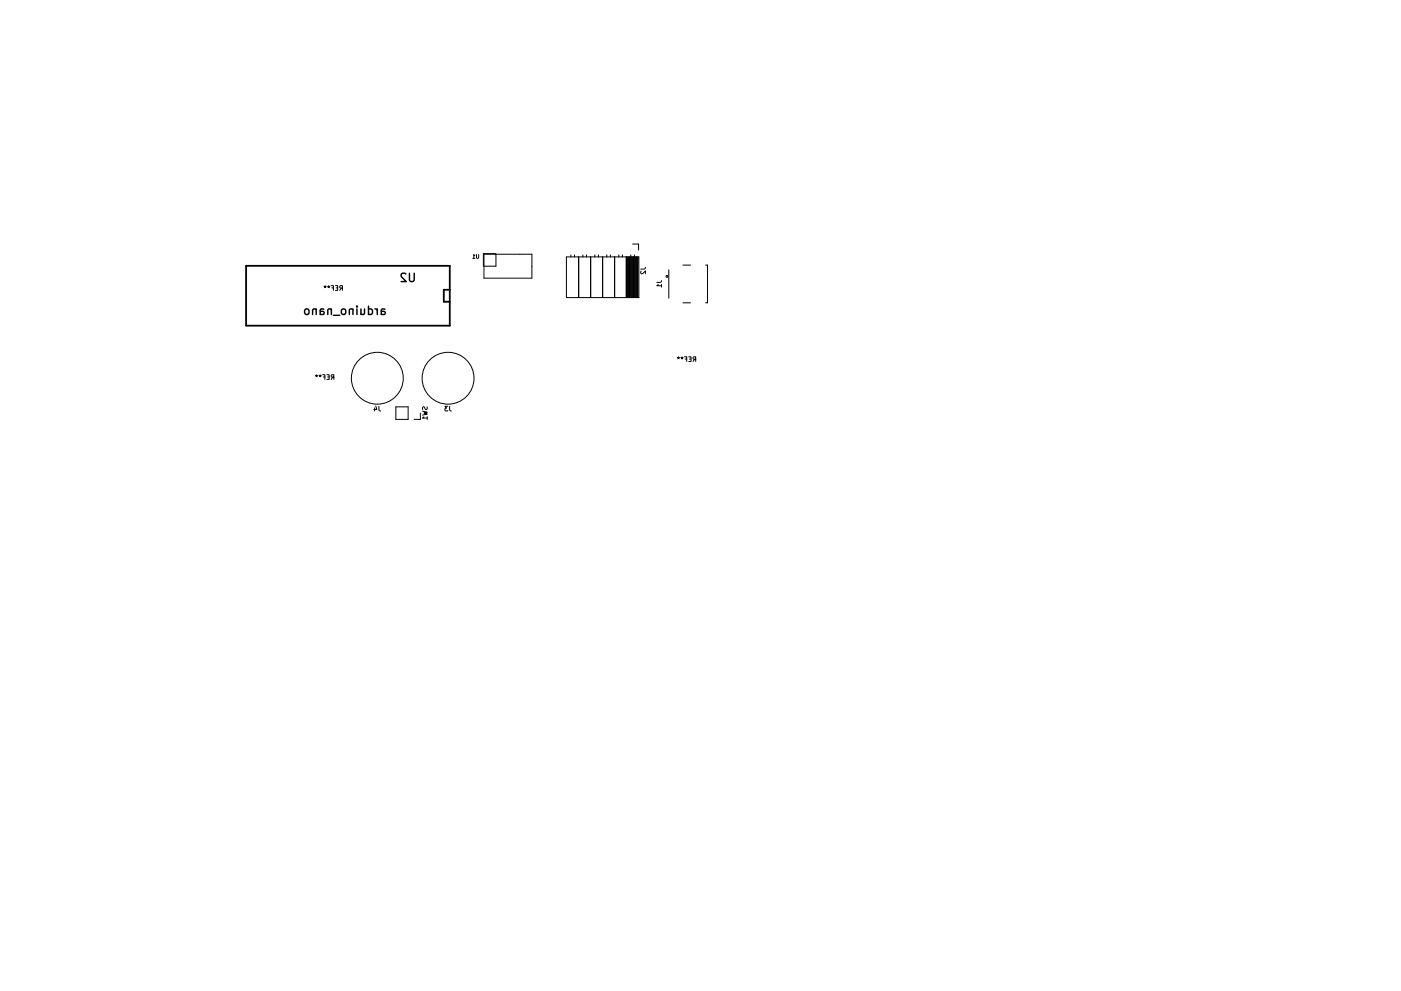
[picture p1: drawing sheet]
<svg xmlns="http://www.w3.org/2000/svg" width="297mm" height="210mm" viewBox="0 0 297 210" stroke-linecap="round" stroke-linejoin="round" font-family="sans-serif">
<g fill="none" stroke="#000" stroke-width=".21">
<path d="M100.2 54.8h.5M100.7 54.2l-.2-.2v.8M101 54v.7l.2 .1 .3-.1v-.7M102.6 53.9h10.2v5.1h-10.2zM105.1 53.8h-2.6v2.7M105.1 53.9v2.6h-2.5M120.1 54.5h15.4v8.6h-15.4zM121 54.1v.4M121.8 54.1v.4M122.7 54.5v8.6M123.6 54.1v.4M124.3 54.1v.4"/>
<path d="M125.2 54.5v8.6M126.1 54.1v.4M126.9 54.1v.4M127.8 54.5v8.6M128.7 54.1v.4M129.4 54.1v.4M130.3 54.5v8.6M131.2 54.1v.4M132 54.1v.4M132.8 54.5v8.6M132.9 54.5v8.6M133 54.5v8.6"/>
<path d="M133.1 54.5v8.6M133.2 54.5v8.6M133.3 54.5v8.6M133.5 54.5v8.6M133.6 54.5v8.6M133.7 54.1v9M133.8 54.5v8.6M133.9 54.5v8.6M134.1 54.5v8.6M134.1 51.8h1.3v1.2M134.2 54.5v8.6M134.3 54.5v8.6"/>
<path d="M134.4 54.5v8.6M134.5 54.1v9M134.7 54.5v8.6M134.8 54.5v8.6M134.9 54.5v8.6M135 54.5v8.6M135.2 54.5v8.6M135.3 54.5v8.6M135.9 57.5l-.1 .4 .3 .2 .7-.6v.6M136.8 56.7l-.1 .3-.9 .1M140.3 59.5l-.2 .4h-.8M141.8 57.2v6"/>
<path d="M144.8 56.2h1.6M149.6 56.2h.4v8h-.4M66.9 79.6h.5M67 79.9l.1-.2 .2 .2M67.1 79.5v.2M67.6 79.6h.5M67.7 79.9l.2-.2 .1 .2M67.9 79.5v.2M68.4 79.5h.5v1M68.5 80h.4M68.7 60.7h.5M68.8 61l.1-.2 .2 .2"/>
<path d="M68.9 60.6v.2M69.3 79.5h.5v1h-.5M69.5 80h.3M69.5 60.7h.4M69.5 61l.2-.2 .1 .2M69.7 60.6v.2M70.2 60.6h.5v1M70.4 61.1h.3M71.1 60.6h.5v1h-.5M71.3 61.1h.3M72.4 61.1l-.4 .5M72.6 61.1h-.5v-.4l.5-.1v1"/>
<path d="M139.5 60.3l-.2 .3h1M140.3 60.3v.6M143.6 75.8h.5M143.7 76.1l.1-.2 .2 .2M143.8 75.7v.2M144.4 75.8h.4M144.5 76.1l.1-.2 .1 .2M144.6 75.7v.2M144.8 64.2h1.6M145.1 75.7h.5v1M145.3 76.2h.3M146 75.7h.5v1h-.5"/>
<path d="M146.2 76.2h.3M147.3 76.2l-.4 .5M147.5 76.2h-.5v-.4l.5-.1v1M70.5 80l-.3 .5M70.8 80h-.5v-.4l.5-.1v1M79.4 86.5v.7M79.7 86.2l.2 .7h-.6M80.3 86.2l.1 .9 .3 .1M83.9 86.3h2.6v2.7h-2.6zM89.1 87.6v1.4h-1.3M89.6 87.2l1 .3-.7 .1 .7 .2-1 .3M89.9 88.4l-.3 .3h1"/>
<path d="M90.5 86.3v.5a.42 .42 0 0 1-.5-.4h-.4v.5M90.6 88.4v.6M95 86.2h-.7l.4 .4-.3 .1v.4h.6M95.3 86.2l.1 .9 .3 .1"/>
<circle cx="141.4" cy="58.6" r=".2"/>
<circle cx="80" cy="80.2" r="5.5"/>
<circle cx="95" cy="80.2" r="5.5"/>
</g>
<path d="M52.2 56.4h43.2v12.7h-43.2zM95.4 61.5h-1.3v2.5h1.3" fill="none" stroke="#000" stroke-width=".38"/>
<g fill="none" stroke="#000" stroke-width=".3">
<path d="M86 58.1l-.6-.1-.3 .1-.1 .4 1.1 1.2h-1.1M86.8 58v1.4l.3 .3h.4l.3-.3v-1.4M64.8 65.6l.4-.1 .3 .4v.5l-.3 .3-.4-.1-.2-.2v-.5zM67 65.7l-.2-.2-.4 .1-.1 1.1M67 65.5v1.2M67.9 66l.6 .1a.35 .35 0 0 1 .2 .3 .35 .35 0 0 1-.2 .3l-.6-.1M68.6 65.6h-.6l-.1 1.1M70.3 65.7l-.3-.2-.4 .1-.1 1.1M70.3 65.5v1.2M70.7 66.9h1.3M72.5 65.7l.2-.2 .5 .2 .1 .7-.2 .2-.4 .1-.2-.1zM74.8 65.7l-.2-.2-.4 .1-.1 1.1"/>
<path d="M74.8 65.5v1.2M75.7 64.9v.2M75.7 65.5v1.2M76.5 65.5v1.2M77.3 65.5l-.1 1.1-.4 .1-.3-.1M78.1 65.6l.5-.1 .4 .4v.5l-.2 .2h-.7M78.1 64.9v1.8M79.5 65.5l.3 .1 .2 .3M80 65.5v1.2M80.8 66l.6 .1a.35 .35 0 0 1 .3 .3 .35 .35 0 0 1-.3 .3l-.6-.1M81.6 65.6h-.7l-.1 1.1"/>
</g>
</svg>
